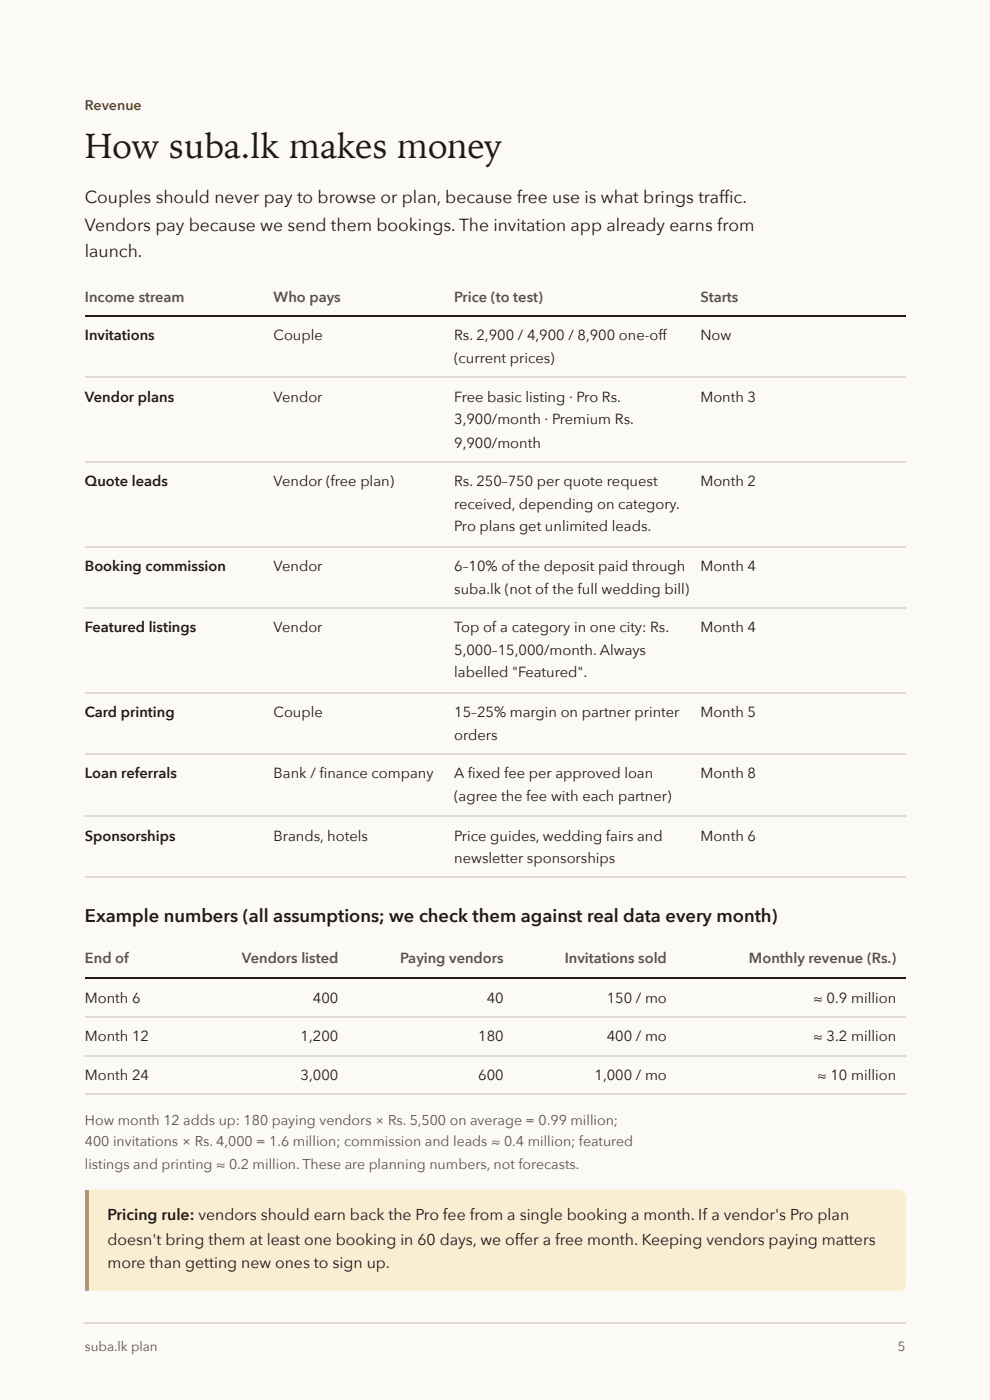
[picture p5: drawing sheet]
<svg xmlns="http://www.w3.org/2000/svg" width="210mm" height="297mm" viewBox="0 0 210 297" stroke-linecap="round" stroke-linejoin="round" font-family="sans-serif">
<defs><g id="words">
<text font-size="7.4" fill="#201914" x="18" y="33.6">How suba.lk makes money</text>
<text font-size="3.9" fill="#201914" x="18" y="195.5">Example numbers (all assumptions; we check them against real data every month)</text>
<g font-size="3.7" fill="#201914">
<text x="18" y="43.1">Couples should never pay to browse or plan, because free use is what brings traffi c.</text>
<text x="18" y="48.9">Vendors pay because we send them bookings. The invitation app already earns from</text>
<text x="18" y="54.5">launch.</text>
</g>
<g font-size="3.3" fill="#201914">
<text x="22.8" y="258.8">Pricing rule: vendors should earn back the Pro fee from a single booking a month. If a vendor's Pro plan</text>
<text x="22.8" y="264.1">doesn't bring them at least one booking in 60 days, we offer a free month. Keeping vendors paying matters</text>
<text x="22.8" y="269.1">more than getting new ones to sign up.</text>
</g>
<g font-size="3.1" fill="#59514a">
<text x="18" y="64">Income stream</text>
<text x="58" y="64">Who pays</text>
<text x="96.3" y="64">Price (to test)</text>
<text x="148.5" y="64">Starts</text>
<text x="18" y="204.3">End of</text>
<text x="51.3" y="204.3">Vendors listed</text>
<text x="84.8" y="204.3">Paying vendors</text>
<text x="119.7" y="204.3">Invitations sold</text>
<text x="158.8" y="204.3">Monthly revenue (Rs.)</text>
</g>
<g font-size="3.1" fill="#201914">
<text x="18" y="72.2">Invitations</text>
<text x="58" y="72.2">Couple</text>
<text x="96.3" y="72.2">Rs. 2,900 / 4,900 / 8,900 one-off</text>
<text x="96.3" y="77">(current prices)</text>
<text x="148.5" y="72.2">Now</text>
<text x="18" y="85.2">Vendor plans</text>
<text x="58" y="85.2">Vendor</text>
<text x="96.3" y="85.2">Free basic listing · Pro Rs.</text>
<text x="96.3" y="90">3,900/month · Premium Rs.</text>
<text x="148.5" y="85.2">Month 3</text>
<text x="96.3" y="95">9,900/month</text>
<text x="18" y="103.2">Quote leads</text>
<text x="58" y="103.2">Vendor (free plan)</text>
<text x="96.3" y="103.2">Rs. 250–750 per quote request</text>
<text x="96.3" y="108">received, depending on category.</text>
<text x="148.5" y="103.2">Month 2</text>
<text x="96.3" y="112.7">Pro plans get unlimited leads.</text>
<text x="18" y="121.2">Booking commission</text>
<text x="58" y="121.2">Vendor</text>
<text x="96.3" y="121.2">6–10% of the deposit paid through</text>
<text x="96.3" y="125.9">suba.lk (not of the full wedding bill)</text>
<text x="148.5" y="121.2">Month 4</text>
<text x="18" y="134.1">Featured listings</text>
<text x="58" y="134.1">Vendor</text>
<text x="96.3" y="134.1">Top of a category in one city: Rs.</text>
<text x="148.5" y="134.1">Month 4</text>
<text x="96.3" y="138.9">5,000–15,000/month. Always</text>
<text x="96.3" y="143.7">labelled &quot;Featured&quot;.</text>
<text x="18" y="152.1">Card printing</text>
<text x="58" y="152.1">Couple</text>
<text x="96.3" y="152.1">15–25% margin on partner printer</text>
<text x="148.5" y="152.1">Month 5</text>
<text x="96.3" y="156.9">orders</text>
<text x="18" y="165.1">Loan referrals</text>
<text x="58" y="165.1">Bank / fi nance company</text>
<text x="96.3" y="165.1">A fi xed fee per approved loan</text>
<text x="148.5" y="165.1">Month 8</text>
<text x="96.3" y="169.9">(agree the fee with each partner)</text>
<text x="18" y="178.3">Sponsorships</text>
<text x="58" y="178.3">Brands, hotels</text>
<text x="96.3" y="178.3">Price guides, wedding fairs and</text>
<text x="148.5" y="178.3">Month 6</text>
<text x="96.3" y="183.1">newsletter sponsorships</text>
<text x="18" y="212.7">Month 6</text>
<text x="66.3" y="212.7">400</text>
<text x="103.2" y="212.7">40</text>
<text x="128.7" y="212.7">150 / mo</text>
<text x="172.4" y="212.7">≈ 0.9 million</text>
<text x="18" y="220.9">Month 12</text>
<text x="63.7" y="220.9">1,200</text>
<text x="101.4" y="220.9">180</text>
<text x="128.7" y="220.9">400 / mo</text>
<text x="172.4" y="220.9">≈ 3.2 million</text>
<text x="18" y="229.1">Month 24</text>
<text x="63.7" y="229.1">3,000</text>
<text x="101.4" y="229.1">600</text>
<text x="126" y="229.1">1,000 / mo</text>
<text x="173.2" y="229.1">≈ 10 million</text>
</g>
<text font-size="3" fill="#822b2a" x="18" y="23.3">Revenue</text>
<g font-size="3" fill="#59514a">
<text x="18" y="238.7">How month 12 adds up: 180 paying vendors × Rs. 5,500 on average = 0.99 million;</text>
<text x="18" y="243.2">400 invitations × Rs. 4,000 = 1.6 million; commission and leads ≈ 0.4 million; featured</text>
<text x="18" y="247.9">listings and printing ≈ 0.2 million. These are planning numbers, not forecasts.</text>
</g>
<g font-size="2.8" fill="#59514a">
<text x="18" y="286.5">suba.lk plan</text>
<text x="190.4" y="286.5">5</text>
</g>
</g></defs>
<g fill="#fcfaf6">
<path d="M0 0h209.9v297.1h-209.9z"/>
<path d="M0 0h209.9v297h-209.9z"/>
</g>
<path d="M18 67.1h174.1M18 207.6h174.1" fill="none" stroke="#201914" stroke-width=".26"/>
<path d="M18 80h174.1M18 98h174.1M18 116h174.1M18 129h174.1M18 147h174.1M18 159.9h174.1M18 173.2h174.1M18 186.1h174.1M18 215.8h174.1M18 224h174.1M18 232.2h174.1" fill="none" stroke="#dfdad2" stroke-width=".26"/>
<path d="M18.4 252.4h172.1a1.59 1.59 0 0 1 1.6 1.6v18.3a1.59 1.59 0 0 1-1.6 1.5h-172.1z" fill="#fbedd1"/>
<path d="M18 252.4h.8v21.4h-.8z" fill="#d79628"/>
<path d="M18 280.6h174.1" fill="none" stroke="#dfdad2" stroke-width=".26"/>
<use href="#words"/>
</svg>
